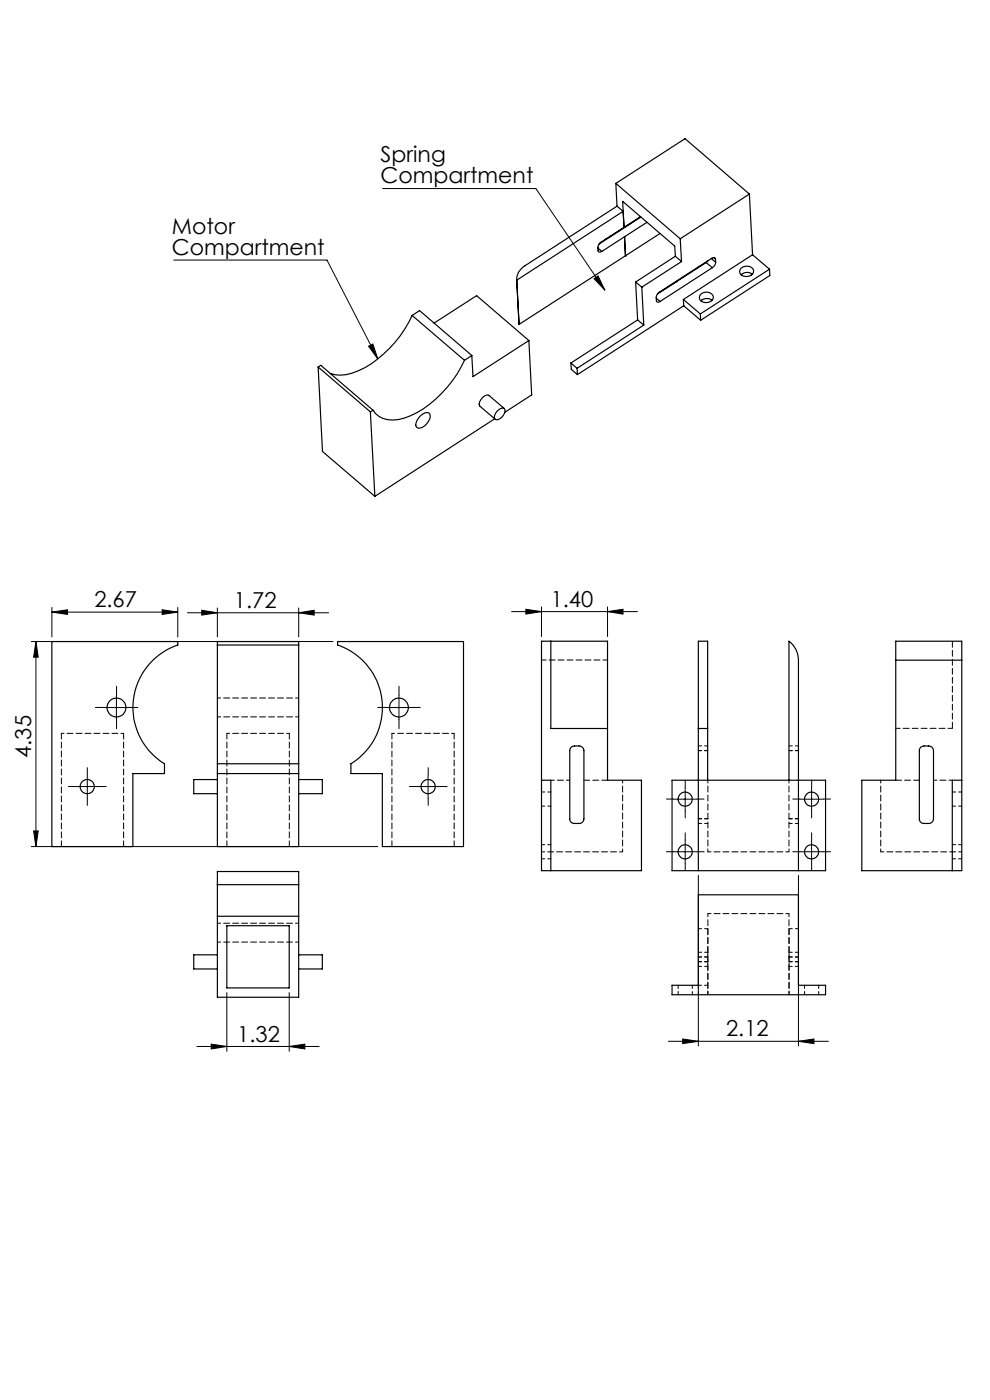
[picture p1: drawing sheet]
<svg xmlns="http://www.w3.org/2000/svg" width="210mm" height="297mm" viewBox="0 0 210 297" stroke-linecap="round" stroke-linejoin="round" font-family="sans-serif">
<defs><g id="words">
<g font-size="4.7">
<text x="80.7" y="34.4">Spring</text>
<text x="80.7" y="38.9">Compartment</text>
<text x="36.5" y="49.6">Motor</text>
<text x="36.5" y="54.1">Compartment</text>
<text x="20" y="128.8">2.67</text>
<text x="49.6" y="128.9">1.72</text>
<text x="116.8" y="128.7">1.40</text>
<text x="6.6" y="160.8" transform="rotate(-90 6.6 160.8)">4.35</text>
<text x="50.3" y="221">1.32</text>
<text x="154" y="219.9">2.12</text>
</g>
</g></defs>
<g fill="none" stroke="#000" stroke-width=".21">
<path d="M36.9 55.2h32.5l10.8 21M81.2 40h32.5l14.6 21.6M126 59.1l.9-.6 1.4 3.1zM78.2 73.4l.9-.4 1.1 3.2zM6.6 136.1h64M7.6 136.1l.5 3.3h-1zM7.6 136.1v43.5M11 129.9l3.3-.5v.9zM11 128.9v6.2M11 129.9h26.7M34.4 129.4l3.3 .5-3.3 .4zM37.7 128.9v6.2"/>
<path d="M39.8 130h29.9M42.8 129.5l3.3 .5-3.3 .5zM46.1 129v6.1M63.4 130l3.2-.5v1zM63.4 129v6.1M108.5 129.7h26.7M111.5 129.3l3.4 .4-3.4 .6zM114.9 128.8v6.2M128.9 129.7l3.3-.4v1zM128.9 128.8v6.2M22.2 150.1h5M24.7 147.6v5"/>
<path d="M82.1 150.1h5M84.6 147.6v5M6.6 179.6h73.5M7.1 176.3h1l-.5 3.3zM16 166.9h5M18.5 164.4v5M88.3 166.9h5M90.8 164.4v5M142.8 169.5h5M145.3 167v5M145.3 178.2v5M169.7 169.5h5"/>
<path d="M172.2 167v5M172.2 178.2v5M142.8 180.7h5M148.1 185.7v36.2M169.4 185.7v36.2M169.7 180.7h5M48.1 210.6v12.4M61.3 210.6v12.4M41.8 222h25.9M44.8 221.5l3.3 .5-3.3 .5zM61.3 222l3.4-.5v1zM141.8 220.9h33.9"/>
<path d="M144.8 220.4l3.3 .5-3.3 .5zM169.4 220.9l3.2-.5v1z"/>
</g>
<g fill="none" stroke="#000" stroke-width=".21" stroke-dasharray="15.2 1.3 1.3 1.3">
<path d="M22.2 150.1h-2M24.7 147.6v-2M24.7 152.6v2M27.2 150.1h2M82.1 150.1h-2M84.6 147.6v-2M84.6 152.6v2M87.1 150.1h2M16 166.9h-1.5M18.5 164.4v-1.5M18.5 169.4v1.5M21 166.9h1.5"/>
<path d="M88.3 166.9h-1.5M90.8 164.4v-1.5M90.8 169.4v1.5M93.3 166.9h1.5M142.9 169.5h-1.5M145.4 167v-1.5M145.4 172v1.5M145.4 178.2v-1.5M147.9 169.5h1.5M169.7 169.5h-1.5M172.2 178.2v-1.5M172.2 167v-1.5"/>
<path d="M172.2 172v1.5M174.7 169.5h1.5M142.9 180.7h-1.5M145.4 183.2v1.5M147.9 180.7h1.5M169.7 180.7h-1.5M172.2 183.2v1.5M174.7 180.7h1.5"/>
</g>
<g fill="#000">
<path d="M126 59.1l.9-.6 1.4 3.1zM78.2 73.4l.9-.4 1.1 3.2z"/>
<path d="M34.4 129.4l3.3 .5-3.3 .4zM11 129.9l3.3-.5v.9z"/>
<path d="M63.4 130l3.2-.5v1zM42.8 129.5l3.3 .5-3.3 .5z"/>
<path d="M128.9 129.7l3.3-.4v1zM111.5 129.3l3.4 .4-3.4 .6z"/>
<path d="M7.1 176.3h1l-.5 3.3zM7.6 136.1l.5 3.3h-1z"/>
<path d="M44.8 221.5l3.3 .5-3.3 .5zM61.3 222l3.4-.5v1z"/>
<path d="M169.4 220.9l3.2-.5v1zM144.8 220.4l3.3 .5-3.3 .5z"/>
</g>
<g fill="none" stroke="#000" stroke-width=".25">
<path d="M130.6 38.9l13.7 11.8M130.6 38.9l14.7-9.5 13.7 11.8M130.6 38.9l.3 4.8M109.6 59.4l.5 9.4M126.8 52.6l.9 .7M128.5 50.7l.1 .1M129.4 50.1l.1 .1M130.9 43.7l-19.5 12.7a3.3 3.3 0 0 0-1.8 3M130.9 43.7l1.3 1.1-22.6 14.6M131.3 48.9l.1 .1M132.4 48.2h.1M132.4 48.2l-.3-5.5 11 9.5 .2 2.2"/>
<path d="M132.5 50.2h.1M132.5 50.2l.2 4.1M132.7 54.3h.1M133.6 47.4l.1 .1M134.8 59.8l1.3 1.1M134.8 59.8l.5 8.1M135.9 46l-8.3 5.3a1.54 1.54 0 0 0-.8 1.2l.1 .7a.45 .45 0 0 0 .3 .3 .45 .45 0 0 0 .5-.2M136 46l-8.9 5.7M137.2 47.2l-9.5 6.1M140 49.5l-29.9 19.3-.5-9.4M144.3 50.7l.3 4.8M144.6 55.5l-8.5 5.4"/>
<path d="M144.6 55.5l-1.3-1.1-8.5 5.4M149.8 55.7l-10.3 6.7M149.8 55.7l1.3 1.1M150.2 55.3l-.4 .4M150.9 54.9l.9 .7M151.1 56.8l-11.1 7.2M151.4 54.6l.4 .4M151.8 55a.43 .43 0 0 0-.4-.4 .43 .43 0 0 0-.4 .2l-11.1 7.1a1.38 1.38 0 0 0-.7 1.2v.7a.43 .43 0 0 0 .4 .3 .43 .43 0 0 0 .4-.1M151.8 55v.6M151.8 55.6a1.38 1.38 0 0 1-.7 1.2M157.2 56.9a1.74 1.74 0 0 1 2.6 .4 1.45 1.45 0 0 1-2 1.3 1 1 0 0 1-.8-.7 1 1 0 0 1 .2-1zM159 41.2l-14.7 9.5"/>
<path d="M159 41.2l.6 12.8M159.6 58.2a1.76 1.76 0 0 0-2.4 .1M159.6 54l-14.6 9.5M159.6 54l3.6 3.1M163.2 57.1l-14.6 9.5M163.2 57.1l.1 1.4-14.7 9.4M67.5 77.9l.9 17.9 11.1 9.5M67.5 77.9l11.1 9.5M67.5 77.9l.6-.4 11 9.5M87.4 66.9a24.2 24.2 0 0 1-11.4 11.8 7.6 7.6 0 0 1-5.9 .5M87.4 66.9l11.1 9.5M87.4 66.9l1.6-1 11.1 9.5"/>
<path d="M92.1 68.5l9-5.8 11.1 9.5M98.5 76.4a24.6 24.6 0 0 1-11.4 11.8 7.1 7.1 0 0 1-6.7 .2l-.7-.6-.6-.8M100.1 75.4l-1.6 1M112.2 72.2l-11.9 7.7-.2-4.5M112.2 72.2l.6 11.6-5.7 3.7M121.1 77l1.3 1.1M121.1 77l.1 1.3 1.3 1.2M122.4 78.1l.1 1.4M135.3 67.9l1.3 1.1M135.3 67.9l-14.2 9.1M136.1 60.9l.5 8.1M136.6 69l-14.2 9.1"/>
<path d="M139.2 63.2l.8 .8M145 63.5v1.4M145 63.5l3.6 3.1M145 64.9l-22.5 14.6M145 64.9l3.6 3M148.6 66.6v1.3M148.7 62.4a1.56 1.56 0 0 1 2.6 .8 1.59 1.59 0 0 1-1.5 1 1.59 1.59 0 0 1-1.5-1zM151.1 63.7a1.86 1.86 0 0 0-2.4 .1M78.6 87.4l.9 17.9M79.1 87l-.5 .4M89.3 88.1a1.5 1.5 0 0 1 1.8-.4 2.24 2.24 0 0 1-1.2 2.7 1.15 1.15 0 0 1-1.6 .2 2.25 2.25 0 0 1 1-2.5zM104.9 88.9l-25.4 16.4"/>
<path d="M105.4 87.2a1.37 1.37 0 0 1 1.6-.6 1.88 1.88 0 0 1-1.8 2.4l-.2-.1a1.53 1.53 0 0 1 .4-1.7zM107 86.7l-3.2-2.8a1.88 1.88 0 0 0-2.2 1.9l.2 .4 3.2 2.7M11 136.1h26.7v.7a14 14 0 0 0-9.4 11.7 14 14 0 0 0 6.6 13.5v2.1h-6.7v15.5h-17.2zM46.1 136.8v25.2M46.1 136.8h17.3M46.1 136.8v-.7h17.3v.7M63.4 136.8v25.2M71.6 136.1h26.7v43.5h-17.2v-15.5h-6.7v-2.1a14 14 0 0 0 6.6-13.5 14 14 0 0 0-9.4-11.7zM114.9 136h14v29.5h7.2v19.2h-21.2zM116.8 136v18.5h12.1M121.1 158.5l.7-.2h1a1.02 1.02 0 0 1 1.1 .9v14.5a1.02 1.02 0 0 1-1.1 1h-1a.96 .96 0 0 1-.9-1v-14.6zM148.1 154.5h2"/>
<path d="M190 140v-4h14v4M190 140v25.5h-7.2v19.2h21.2v-44.7M190 140h14M195.3 158.5l.7-.2h1a1.02 1.02 0 0 1 1 .9v14.5a1.02 1.02 0 0 1-1 1h-1a.96 .96 0 0 1-1-1v-14.6zM46.1 165.4h-5v3h5M46.1 162h17.3M46.1 162v17.6h17.3v-17.6M46.1 164.1h17.3M63.4 165.4h5v3h-5M114.9 165.5h1.9v19.2M142.6 165.5h32.5v19.2h-32.5zM150.1 165.5v-29.5h-2v48.7"/>
<path d="M167.4 165.5v-29.5a5 5 0 0 1 2 4v44.7M204 165.5h-2v19.2M46.1 187.7v-2.8h17.3v2.8M46.1 187.7v23.9h17.3v-23.9M46.1 194.4h17.3M46.1 187.7h17.3M48.1 196.4h13.2v13.2h-13.2zM148.1 189.8h21.3v19.2h5.7v2h-32.5v-2h5.5zM46.1 202.6h-5v3h5M63.4 202.6h5v3h-5"/>
<circle cx="24.7" cy="150.1" r="1.99"/>
<circle cx="84.6" cy="150.1" r="2"/>
<circle cx="18.5" cy="166.9" r="1.49"/>
<circle cx="90.8" cy="166.9" r="1.51"/>
<circle cx="145.3" cy="169.5" r="1.5"/>
<circle cx="172.1" cy="169.5" r="1.5"/>
<circle cx="145.3" cy="180.7" r="1.5"/>
<circle cx="172.1" cy="180.7" r="1.5"/>
</g>
<g fill="none" stroke="#000" stroke-width=".21" stroke-dasharray="1.3 .6" stroke-dashoffset=".6">
<path d="M46.1 152.1h17.3M63.4 148.1h-17.3M148.1 159.2h2M150.1 158.2h-2M150.1 159.2h-2M167.4 159.2h2M169.4 158.2h-2M169.4 159.2h-2M114.9 171h2M116.9 168h-2M116.9 179.2h-2M148.1 174.7h2.1"/>
<path d="M148.1 173.7h2.1M150.2 173.7h-2.1M167.4 174.7h2M167.4 173.7h2M169.4 173.7h-2M202 171h2M204 168h-2M204 179.2h-2M46.1 199.9h17.3M63.4 195.9h-17.3M114.9 180.7h17.2M114.9 182.2h2"/>
<path d="M148.1 197h2M150.2 180.7h17.2M150.2 193.8h17.2M167.4 193.8v17.2M167.4 197h2M186.8 180.7h17.2M202 182.2h2M143.9 209v2M146.9 211v-2M148.1 203h2.1M148.1 205h2.1M148.1 209v2"/>
<path d="M148.1 204h2M150.1 203h-2M150.1 209h-2M150.2 211v-17.2M150.2 202h-2.1M150.2 204h-2.1M167.4 203h2M167.4 205h2M167.4 204h2M169.4 202h-2M169.4 204h-2M169.4 209v2"/>
<path d="M169.4 203h-2M170.7 209v2M173.7 211v-2"/>
</g>
<path d="M26.2 155.6h-13.2M61.4 155.6h-13.3M96.3 155.6h-13.2M132.1 180.7v-15.2M150.2 180.7v-15.2M167.4 180.7v-15.2M186.8 180.7v-15.2" fill="none" stroke="#000" stroke-width=".21" stroke-dasharray="1.3 .6" stroke-dashoffset=".7"/>
<path d="M202 136v18.5M128.9 165.5h-5M190 165.5h5M150.1 197v5M167.4 197v5" fill="none" stroke="#000" stroke-width=".21" stroke-dasharray="1.3 .6"/>
<path d="M120.9 165.5h-4M198 165.5h4M150.1 205v6M150.1 204v1M150.1 202v1M150.1 204v-1M167.4 205v6M167.4 203v-1M167.4 205v-1M167.4 203v1" fill="none" stroke="#000" stroke-width=".21" stroke-dasharray="1.3 .6" stroke-dashoffset=".5"/>
<path d="M114.9 140h14M202 154.5h-12" fill="none" stroke="#000" stroke-width=".21" stroke-dasharray="1.3 .6" stroke-dashoffset=".3"/>
<path d="M13 155.6v24M26.2 155.6v24M48.1 155.6v24M61.4 155.6v24M83.1 155.6v24M96.3 155.6v24" fill="none" stroke="#000" stroke-width=".21" stroke-dasharray="1.3 .6" stroke-dashoffset=".1"/>
<use href="#words"/>
</svg>
